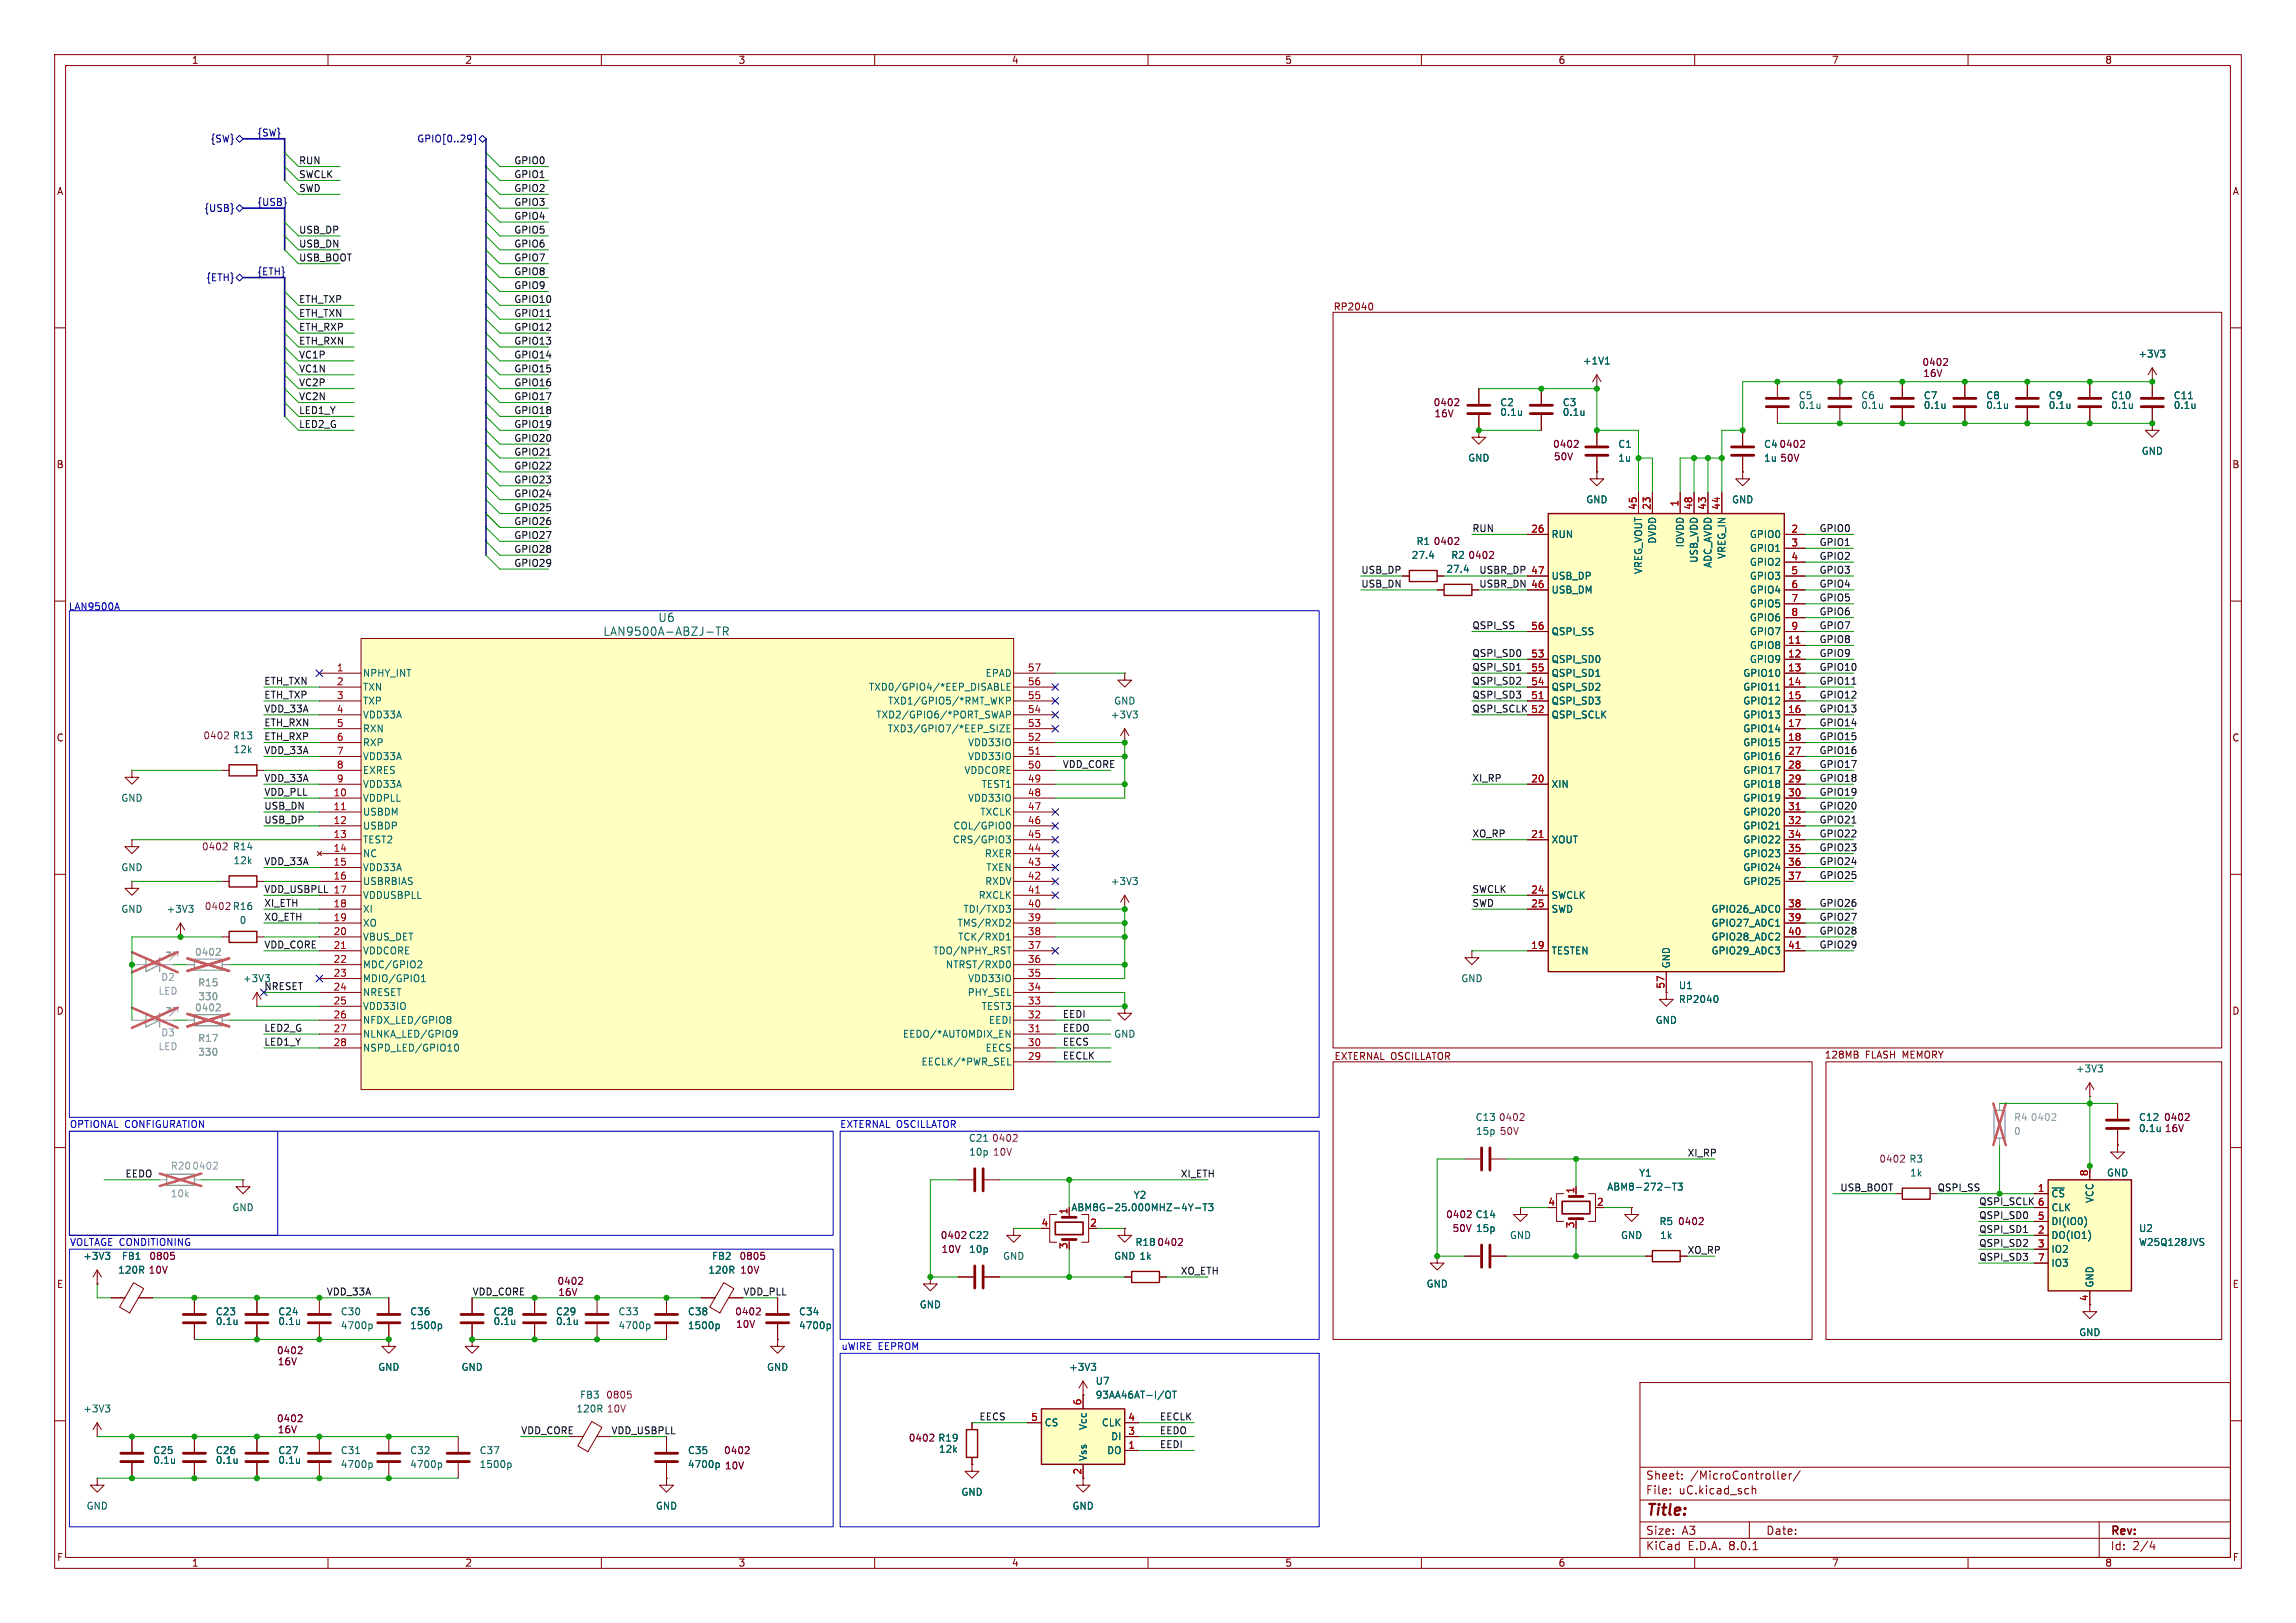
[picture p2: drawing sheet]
<svg xmlns="http://www.w3.org/2000/svg" width="420mm" height="297mm" viewBox="0 0 420 297" stroke-linecap="round" stroke-linejoin="round" font-family="sans-serif">
<defs><g id="words">
<text font-size="2.8" fill="#840000" x="301" y="277.9">Title:</text>
<g font-size="2.1" fill="#006464">
<text x="110.3" y="116.6">LAN9500A-ABZJ-TR</text>
<text x="120.3" y="114">U6</text>
</g>
<g font-size="2.1" fill="#840000">
<text x="301" y="273.7">File:</text>
<text x="301" y="271">Sheet:</text>
<text x="307.1" y="273.7">uC.kicad_sch</text>
<text x="309.2" y="271">/MicroController/</text>
<text x="301" y="281.1">Size:</text>
<text x="307.6" y="281.1">A3</text>
<text x="323" y="281.1">Date:</text>
<text x="386" y="281.3">Rev:</text>
<text x="301" y="283.9">KiCad</text>
<text x="308.7" y="283.9">E.D.A.</text>
<text x="316.3" y="283.9">8.0.1</text>
<text x="386" y="283.9">Id:</text>
<text x="390.1" y="283.9">2/4</text>
</g>
<g font-size="1.8" fill="#840000">
<text x="35" y="11.9">1</text>
<text x="85" y="11.9">2</text>
<text x="135" y="11.9">3</text>
<text x="185" y="11.9">4</text>
<text x="235" y="11.9">5</text>
<text x="285" y="11.9">6</text>
<text x="335" y="11.9">7</text>
<text x="385" y="11.9">8</text>
<text x="10.3" y="35.9">A</text>
<text x="408.3" y="35.9">A</text>
<text x="243.9" y="57">RP2040</text>
<text x="10.3" y="85.9">B</text>
<text x="408.2" y="85.9">B</text>
<text x="10.3" y="135.9">C</text>
<text x="408.2" y="135.9">C</text>
<text x="10.3" y="185.9">D</text>
<text x="408.2" y="185.9">D</text>
<text x="244" y="194.2">EXTERNAL OSCILLATOR</text>
<text x="333.7" y="193.9">128MB</text>
<text x="341.2" y="193.9">FLASH MEMORY</text>
<text x="195.9" y="221.8">ABM8G-25.000MHZ-4Y-T3</text>
<text x="10.3" y="235.9">E</text>
<text x="382" y="238.2" transform="rotate(-90 382 238.2)">4</text>
<text x="408.3" y="235.9">E</text>
<text x="197.9" y="269.9" transform="rotate(-90 197.9 269.9)">2</text>
<text x="10.3" y="285.9">F</text>
<text x="35" y="286.9">1</text>
<text x="85" y="286.9">2</text>
<text x="135" y="286.9">3</text>
<text x="185" y="286.9">4</text>
<text x="235" y="286.9">5</text>
<text x="285" y="286.9">6</text>
<text x="335" y="286.9">7</text>
<text x="385" y="286.9">8</text>
<text x="408.3" y="285.9">F</text>
</g>
<g font-size="1.8" fill="#000084">
<text x="38.4" y="26.3">{SW}</text>
<text x="47" y="25">{SW}</text>
<text x="76.2" y="26.3">GPIO[0..29]</text>
<text x="37.3" y="39">{USB}</text>
<text x="47" y="37.7">{USB}</text>
<text x="37.6" y="51.7">{ETH}</text>
<text x="47" y="50.5">{ETH}</text>
</g>
<g font-size="1.8" fill="#0f0f0f">
<text x="54.6" y="35.2">SWD</text>
<text x="54.6" y="30.1">RUN</text>
<text x="54.6" y="32.7">SWCLK</text>
<text x="94" y="35.2">GPIO2</text>
<text x="94" y="32.7">GPIO1</text>
<text x="94" y="30.1">GPIO0</text>
<text x="94" y="40.3">GPIO4</text>
<text x="94" y="37.7">GPIO3</text>
<text x="54.6" y="45.4">USB_DN</text>
<text x="54.6" y="42.8">USB_DP</text>
<text x="54.6" y="47.9">USB_BOOT</text>
<text x="94" y="45.4">GPIO6</text>
<text x="94" y="42.8">GPIO5</text>
<text x="94" y="47.9">GPIO7</text>
<text x="94" y="50.5">GPIO8</text>
<text x="94" y="53">GPIO9</text>
<text x="54.6" y="55.5">ETH_TXP</text>
<text x="54.6" y="58.1">ETH_TXN</text>
<text x="94" y="58.1">GPIO11</text>
<text x="94" y="55.5">GPIO10</text>
<text x="54.6" y="60.6">ETH_RXP</text>
<text x="54.6" y="65.7">VC1P</text>
<text x="54.6" y="63.2">ETH_RXN</text>
<text x="94" y="63.2">GPIO13</text>
<text x="94" y="60.6">GPIO12</text>
<text x="94" y="65.7">GPIO14</text>
<text x="54.6" y="70.8">VC2P</text>
<text x="54.6" y="68.2">VC1N</text>
<text x="94" y="68.2">GPIO15</text>
<text x="94" y="70.8">GPIO16</text>
<text x="54.6" y="73.3">VC2N</text>
<text x="54.6" y="75.9">LED1_Y</text>
<text x="94" y="75.9">GPIO18</text>
<text x="94" y="73.3">GPIO17</text>
<text x="54.6" y="78.4">LED2_G</text>
<text x="94" y="83.5">GPIO21</text>
<text x="94" y="80.9">GPIO20</text>
<text x="94" y="78.4">GPIO19</text>
<text x="94" y="86">GPIO22</text>
<text x="94" y="88.6">GPIO23</text>
<text x="94" y="91.1">GPIO24</text>
<text x="94" y="93.6">GPIO25</text>
<text x="94" y="101.3">GPIO28</text>
<text x="94" y="98.7">GPIO27</text>
<text x="94" y="96.2">GPIO26</text>
<text x="269.2" y="97.4">RUN</text>
<text x="332.7" y="97.4">GPIO0</text>
<text x="332.7" y="100">GPIO1</text>
<text x="94" y="103.8">GPIO29</text>
<text x="248.9" y="107.6">USB_DN</text>
<text x="248.9" y="105.1">USB_DP</text>
<text x="270.5" y="107.6">USBR_DN 46</text>
<text x="270.5" y="105.1">USBR_DP 47</text>
<text x="332.7" y="105.1">GPIO3</text>
<text x="332.7" y="107.6">GPIO4</text>
<text x="332.7" y="102.5">GPIO2</text>
<text x="332.7" y="110.1">GPIO5</text>
<text x="332.7" y="112.7">GPIO6</text>
<text x="269.2" y="115.2">QSPI_SS</text>
<text x="332.7" y="115.2">GPIO7</text>
<text x="332.7" y="117.8">GPIO8</text>
<text x="48.3" y="125.4">ETH_TXN</text>
<text x="269.2" y="125.4">QSPI_SD2</text>
<text x="269.2" y="122.8">QSPI_SD1</text>
<text x="269.2" y="120.3">QSPI_SD0</text>
<text x="332.7" y="120.3">GPIO9</text>
<text x="332.7" y="122.8">GPIO10</text>
<text x="332.7" y="125.4">GPIO11</text>
<text x="48.3" y="130.5">VDD_33A</text>
<text x="48.3" y="127.9">ETH_TXP</text>
<text x="269.2" y="127.9">QSPI_SD3</text>
<text x="269.2" y="130.5">QSPI_SCLK 52</text>
<text x="332.7" y="130.5">GPIO13</text>
<text x="332.7" y="127.9">GPIO12</text>
<text x="48.3" y="133">ETH_RXN</text>
<text x="48.3" y="135.5">ETH_RXP</text>
<text x="332.7" y="133">GPIO14</text>
<text x="332.7" y="135.5">GPIO15</text>
<text x="48.3" y="138.1">VDD_33A</text>
<text x="48.3" y="143.2">VDD_33A</text>
<text x="194.3" y="140.6">VDD_CORE</text>
<text x="269.2" y="143.2">XI_RP</text>
<text x="332.7" y="138.1">GPIO16</text>
<text x="332.7" y="140.6">GPIO17</text>
<text x="332.7" y="143.2">GPIO18</text>
<text x="48.3" y="145.7">VDD_PLL</text>
<text x="48.3" y="148.2">USB_DN</text>
<text x="332.7" y="145.7">GPIO19</text>
<text x="332.7" y="148.2">GPIO20</text>
<text x="48.3" y="150.8">USB_DP</text>
<text x="269.2" y="153.3">XO_RP</text>
<text x="332.7" y="155.9">GPIO23</text>
<text x="332.7" y="153.3">GPIO22</text>
<text x="332.7" y="150.8">GPIO21</text>
<text x="48.3" y="158.4">VDD_33A</text>
<text x="332.7" y="158.4">GPIO24</text>
<text x="332.7" y="160.9">GPIO25</text>
<text x="48.3" y="163.5">VDD_USBPLL 17</text>
<text x="48.3" y="166">XI_ETH</text>
<text x="269.2" y="166">SWD</text>
<text x="269.2" y="163.5">SWCLK</text>
<text x="332.7" y="166">GPIO26</text>
<text x="48.3" y="173.6">VDD_CORE</text>
<text x="48.3" y="168.6">XO_ETH</text>
<text x="332.7" y="171.1">GPIO28</text>
<text x="332.7" y="168.6">GPIO27</text>
<text x="332.7" y="173.6">GPIO29</text>
<text x="48.3" y="181.3">NRESET</text>
<text x="48.3" y="191.4">LED1_Y</text>
<text x="48.3" y="188.9">LED2_G</text>
<text x="194.3" y="186.3">EEDI</text>
<text x="194.3" y="188.9">EEDO</text>
<text x="194.3" y="191.4">EECS</text>
<text x="194.3" y="194">EECLK</text>
<text x="22.9" y="215.6">EEDO</text>
<text x="215.9" y="215.6">XI_ETH</text>
<text x="308.6" y="211.7">XI_RP</text>
<text x="336.5" y="218.1">USB_BOOT</text>
<text x="354.3" y="218.1">QSPI_SS</text>
<text x="361.9" y="220.6">QSPI_SCLK 6</text>
<text x="361.9" y="223.2">QSPI_SD0</text>
<text x="361.9" y="225.7">QSPI_SD1</text>
<text x="215.9" y="233.3">XO_ETH</text>
<text x="308.6" y="229.5">XO_RP</text>
<text x="361.9" y="228.3">QSPI_SD2</text>
<text x="361.9" y="230.8">QSPI_SD3</text>
<text x="59.7" y="237.1">VDD_33A</text>
<text x="86.4" y="237.1">VDD_CORE</text>
<text x="135.9" y="237.1">VDD_PLL</text>
<text x="95.2" y="262.5">VDD_CORE</text>
<text x="111.8" y="262.5">VDD_USBPLL</text>
<text x="179.1" y="260">EECS</text>
<text x="212.1" y="262.5">EEDO</text>
<text x="212.1" y="260">EECLK</text>
<text x="212.1" y="265.1">EEDI</text>
</g>
<g font-size="1.8" fill="#006464">
<text x="391.1" y="65.6">+3V3</text>
<text x="289.5" y="66.9">+1V1</text>
<text x="274.3" y="74.5">C2</text>
<text x="274.3" y="76.3">0.1u</text>
<text x="285.8" y="74.5">C3</text>
<text x="285.8" y="76.3">0.1u</text>
<text x="328.9" y="73.3">C5</text>
<text x="328.9" y="75">0.1u</text>
<text x="340.4" y="73.3">C6</text>
<text x="340.4" y="75">0.1u</text>
<text x="351.8" y="73.3">C7</text>
<text x="351.8" y="75">0.1u</text>
<text x="363.2" y="73.3">C8</text>
<text x="363.2" y="75">0.1u</text>
<text x="374.7" y="73.3">C9</text>
<text x="374.7" y="75">0.1u</text>
<text x="386.1" y="73.3">C10</text>
<text x="386.1" y="75">0.1u</text>
<text x="397.5" y="73.3">C11</text>
<text x="397.5" y="75">0.1u</text>
<text x="295.9" y="82.1">C1</text>
<text x="322.6" y="82.1">C4</text>
<text x="391.7" y="83.4">GND</text>
<text x="268.5" y="84.7">GND</text>
<text x="295.9" y="84.7">1u</text>
<text x="290.1" y="92.3">GND</text>
<text x="316.7" y="92.3">GND</text>
<text x="259" y="99.9">R1</text>
<text x="283.7" y="98.7">RUN</text>
<text x="303.1" y="99.6" transform="rotate(-90 303.1 99.6)">DVDD</text>
<text x="308.2" y="100.3" transform="rotate(-90 308.2 100.3)">IOVDD</text>
<text x="320" y="98.7">GPIO0</text>
<text x="320" y="101.2">GPIO1</text>
<text x="258.1" y="102.5">27.4</text>
<text x="264.5" y="105">27.4</text>
<text x="265.4" y="102.5">R2</text>
<text x="283.7" y="106.3">USB_DP</text>
<text x="300.6" y="105.2" transform="rotate(-90 300.6 105.2)">VREG_VOUT</text>
<text x="310.7" y="103.1" transform="rotate(-90 310.7 103.1)">USB_VDD</text>
<text x="313.3" y="104" transform="rotate(-90 313.3 104)">ADC_AVDD</text>
<text x="315.8" y="102.4" transform="rotate(-90 315.8 102.4)">VREG_IN</text>
<text x="320" y="103.7">GPIO2</text>
<text x="320" y="106.3">GPIO3</text>
<text x="283.7" y="108.8">USB_DM</text>
<text x="320" y="108.8">GPIO4</text>
<text x="320" y="111.4">GPIO5</text>
<text x="320" y="113.9">GPIO6</text>
<text x="283.7" y="116.4">QSPI_SS</text>
<text x="320" y="119">GPIO8</text>
<text x="320" y="116.4">GPIO7</text>
<text x="66.3" y="124.1">NPHY_INT</text>
<text x="180.2" y="124.1">EPAD</text>
<text x="283.7" y="121.5">QSPI_SD0</text>
<text x="283.7" y="124.1">QSPI_SD1</text>
<text x="318.8" y="124.1">GPIO10</text>
<text x="320" y="121.5">GPIO9</text>
<text x="66.3" y="126.6">TXN</text>
<text x="66.3" y="129.1">TXP</text>
<text x="66.3" y="131.7">VDD33A</text>
<text x="158.8" y="126.6">TXD0/GPIO4/*EEP_DISABLE</text>
<text x="160.2" y="131.7">TXD2/GPIO6/*PORT_SWAP</text>
<text x="162.3" y="129.1">TXD1/GPIO5/*RMT_WKP</text>
<text x="203.1" y="131.7">+3V3</text>
<text x="203.7" y="129.1">GND</text>
<text x="283.7" y="129.1">QSPI_SD3</text>
<text x="283.7" y="131.7">QSPI_SCLK</text>
<text x="283.7" y="126.6">QSPI_SD2</text>
<text x="318.8" y="126.6">GPIO11</text>
<text x="318.8" y="129.1">GPIO12</text>
<text x="318.8" y="131.7">GPIO13</text>
<text x="42.5" y="135.5">R13</text>
<text x="66.3" y="134.2">RXN</text>
<text x="66.3" y="136.8">RXP</text>
<text x="162.3" y="134.2">TXD3/GPIO7/*EEP_SIZE</text>
<text x="177" y="136.8">VDD33IO</text>
<text x="318.8" y="134.2">GPIO14</text>
<text x="318.8" y="136.8">GPIO15</text>
<text x="42.6" y="138">12k</text>
<text x="66.3" y="139.3">VDD33A</text>
<text x="66.3" y="141.8">EXRES</text>
<text x="176.3" y="141.8">VDDCORE</text>
<text x="177" y="139.3">VDD33IO</text>
<text x="318.8" y="139.3">GPIO16</text>
<text x="318.8" y="141.8">GPIO17</text>
<text x="22.1" y="146.9">GND</text>
<text x="66.3" y="146.9">VDDPLL</text>
<text x="66.3" y="149.5">USBDM</text>
<text x="66.3" y="144.4">VDD33A</text>
<text x="177" y="146.9">VDD33IO</text>
<text x="179.2" y="149.5">TXCLK</text>
<text x="179.5" y="144.4">TEST1</text>
<text x="283.7" y="144.4">XIN</text>
<text x="318.8" y="144.4">GPIO18</text>
<text x="318.8" y="146.9">GPIO19</text>
<text x="318.8" y="149.5">GPIO20</text>
<text x="42.5" y="155.8">R14</text>
<text x="66.3" y="152">USBDP</text>
<text x="66.3" y="154.5">TEST2</text>
<text x="174.2" y="154.5">CRS/GPIO3</text>
<text x="174.3" y="152">COL/GPIO0</text>
<text x="283.7" y="154.5">XOUT</text>
<text x="318.8" y="152">GPIO21</text>
<text x="318.8" y="154.5">GPIO22</text>
<text x="22.1" y="159.6">GND</text>
<text x="42.6" y="158.3">12k</text>
<text x="66.3" y="157.1">NC</text>
<text x="66.3" y="159.6">VDD33A</text>
<text x="180.1" y="157.1">RXER</text>
<text x="180.3" y="159.6">TXEN</text>
<text x="318.8" y="157.1">GPIO23</text>
<text x="318.8" y="159.6">GPIO24</text>
<text x="22.1" y="167.2">GND</text>
<text x="30.4" y="167.2">+3V3</text>
<text x="66.3" y="162.2">USBRBIAS</text>
<text x="66.3" y="164.7">VDDUSBPLL</text>
<text x="66.3" y="167.2">XI</text>
<text x="176.1" y="167.2">TDI/TXD3</text>
<text x="178.9" y="164.7">RXCLK</text>
<text x="180.1" y="162.2">RXDV</text>
<text x="203.1" y="162.2">+3V3</text>
<text x="283.7" y="164.7">SWCLK</text>
<text x="283.7" y="167.2">SWD</text>
<text x="313" y="167.2">GPIO26_ADC0</text>
<text x="318.8" y="162.2">GPIO25</text>
<text x="43.7" y="169.3">0</text>
<text x="66.3" y="169.8">XO</text>
<text x="66.3" y="172.3">VBUS_DET</text>
<text x="175" y="169.8">TMS/RXD2</text>
<text x="175.2" y="172.3">TCK/RXD1</text>
<text x="313" y="169.8">GPIO27_ADC1</text>
<text x="313" y="172.3">GPIO28_ADC2</text>
<text x="44.3" y="179.9">+3V3</text>
<text x="66.3" y="174.9">VDDCORE</text>
<text x="66.3" y="177.4">MDC/GPIO2</text>
<text x="66.3" y="179.9">MDIO/GPIO1</text>
<text x="170.6" y="174.9">TDO/NPHY_RST</text>
<text x="172.9" y="177.4">NTRST/RXD0</text>
<text x="177" y="179.9">VDD33IO</text>
<text x="267.2" y="179.9">GND</text>
<text x="283.7" y="174.9">TESTEN</text>
<text x="305.7" y="177.3" transform="rotate(-90 305.7 177.3)">GND</text>
<text x="313" y="174.9">GPIO29_ADC3</text>
<text x="66.3" y="182.5">NRESET</text>
<text x="66.3" y="185">VDD33IO</text>
<text x="176.9" y="182.5">PHY_SEL</text>
<text x="179.5" y="185">TEST3</text>
<text x="307" y="181.2">U1</text>
<text x="307" y="183.7">RP2040</text>
<text x="66.3" y="187.6">NFDX_LED/GPIO8</text>
<text x="66.3" y="190.1">NLNKA_LED/GPIO9</text>
<text x="165.1" y="190.1">EEDO/*AUTOMDIX_EN</text>
<text x="180.8" y="187.6">EEDI</text>
<text x="203.7" y="190.1">GND</text>
<text x="302.8" y="187.6">GND</text>
<text x="66.3" y="192.6">NSPD_LED/GPIO10</text>
<text x="168.5" y="195.2">EECLK/*PWR_SEL</text>
<text x="180.2" y="192.6">EECS</text>
<text x="379.6" y="196.4">+3V3</text>
<text x="177.1" y="209.1">C21</text>
<text x="269.8" y="205.3">C13</text>
<text x="269.9" y="207.9">15p</text>
<text x="391.2" y="205.3">C12</text>
<text x="391.2" y="207.4">0.1u</text>
<text x="177.2" y="211.7">10p</text>
<text x="299.7" y="215.5">Y1</text>
<text x="349.2" y="213">R3</text>
<text x="349.3" y="215.5">1k</text>
<text x="385.3" y="215.5">GND</text>
<text x="42.4" y="221.8">GND</text>
<text x="207.3" y="219.6">Y2</text>
<text x="293.9" y="218.1">ABM8-272-T3</text>
<text x="375.2" y="219.3">~{CS}</text>
<text x="375.2" y="221.8">CLK</text>
<text x="383.1" y="220.2" transform="rotate(-90 383.1 220.2)">VCC</text>
<text x="269.8" y="223.1">C14</text>
<text x="276.1" y="226.9">GND</text>
<text x="296.4" y="226.9">GND</text>
<text x="303.5" y="224.4">R5</text>
<text x="303.6" y="226.9">1k</text>
<text x="375.2" y="226.9">DO(IO1)</text>
<text x="375.2" y="224.4">DI(IO0)</text>
<text x="391.2" y="225.7">U2</text>
<text x="15.1" y="230.7">+3V3</text>
<text x="21.5" y="233.3">120R</text>
<text x="22.2" y="230.7">FB1</text>
<text x="129.5" y="233.3">120R</text>
<text x="130.1" y="230.7">FB2</text>
<text x="177.2" y="229.5">10p</text>
<text x="183.4" y="230.7">GND</text>
<text x="203.7" y="230.7">GND 1k</text>
<text x="207.6" y="228.2">R18</text>
<text x="375.2" y="229.5">IO2</text>
<text x="375.2" y="232">IO3</text>
<text x="391.2" y="228.2">W25Q128JVS</text>
<text x="168.1" y="239.6">GND</text>
<text x="260.9" y="235.8">GND</text>
<text x="383.1" y="235.7" transform="rotate(-90 383.1 235.7)">GND</text>
<text x="39.4" y="240.9">C23</text>
<text x="39.4" y="242.7">0.1u</text>
<text x="50.8" y="240.9">C24</text>
<text x="50.8" y="242.7">0.1u</text>
<text x="62.2" y="240.9">C30</text>
<text x="62.2" y="243.4">4700p</text>
<text x="74.9" y="240.9">C36</text>
<text x="74.9" y="243.4">1500p</text>
<text x="90.2" y="240.9">C28</text>
<text x="90.2" y="242.7">0.1u</text>
<text x="101.6" y="240.9">C29</text>
<text x="101.6" y="242.7">0.1u</text>
<text x="113" y="240.9">C33</text>
<text x="113" y="243.4">4700p</text>
<text x="125.7" y="240.9">C38</text>
<text x="125.7" y="243.4">1500p</text>
<text x="146.1" y="240.9">C34</text>
<text x="146.1" y="243.4">4700p</text>
<text x="380.2" y="244.7">GND</text>
<text x="69.1" y="251.1">GND</text>
<text x="84.3" y="251.1">GND</text>
<text x="140.2" y="251.1">GND</text>
<text x="195.5" y="251.1">+3V3</text>
<text x="106" y="256.1">FB3</text>
<text x="200.3" y="253.6">U7</text>
<text x="200.3" y="256.1">93AA46AT-I/OT</text>
<text x="15.1" y="258.7">+3V3</text>
<text x="105.3" y="258.7">120R</text>
<text x="191" y="261.2">CS</text>
<text x="199" y="261.8" transform="rotate(-90 199 261.8)">Vcc</text>
<text x="201.5" y="261.2">CLK</text>
<text x="203.2" y="263.8">DI</text>
<text x="27.9" y="266.3">C25</text>
<text x="27.9" y="268.1">0.1u</text>
<text x="39.4" y="266.3">C26</text>
<text x="39.4" y="268.1">0.1u</text>
<text x="50.8" y="266.3">C27</text>
<text x="50.8" y="268.1">0.1u</text>
<text x="62.2" y="266.3">C31</text>
<text x="62.2" y="268.8">4700p</text>
<text x="74.9" y="266.3">C32</text>
<text x="74.9" y="268.8">4700p</text>
<text x="87.6" y="266.3">C37</text>
<text x="87.6" y="268.8">1500p</text>
<text x="125.7" y="266.3">C35</text>
<text x="125.7" y="268.8">4700p</text>
<text x="171.5" y="264">R19</text>
<text x="171.7" y="266">12k</text>
<text x="199" y="267.5" transform="rotate(-90 199 267.5)">Vss</text>
<text x="202.4" y="266.3">DO</text>
<text x="175.8" y="273.9">GND</text>
<text x="15.7" y="276.5">GND</text>
<text x="119.9" y="276.5">GND</text>
<text x="196.1" y="276.5">GND</text>
</g>
<g font-size="1.8" fill="#840084">
<text x="351.6" y="67.2">0402</text>
<text x="351.7" y="69.2">16V</text>
<text x="262.1" y="74.5">0402</text>
<text x="262.3" y="76.6">16V</text>
<text x="284" y="82.1">0402</text>
<text x="325.4" y="82.1">0402</text>
<text x="284.1" y="84.4">50V</text>
<text x="322.6" y="84.7">1u 50V</text>
<text x="262.1" y="99.9">0402</text>
<text x="268.5" y="102.5">0402</text>
<text x="37.1" y="135.5">0402</text>
<text x="36.8" y="155.8">0402</text>
<text x="37.4" y="166.7">0402 R16</text>
<text x="181.4" y="209.1">0402</text>
<text x="274.1" y="205.3">0402</text>
<text x="274.2" y="207.9">50V</text>
<text x="395.8" y="205.3">0402</text>
<text x="395.9" y="207.4">16V</text>
<text x="181.5" y="211.7">10V</text>
<text x="343.7" y="213">0402</text>
<text x="172" y="226.9">0402 C22</text>
<text x="264.4" y="223.1">0402</text>
<text x="265.6" y="225.7">50V 15p</text>
<text x="306.9" y="224.4">0402</text>
<text x="27.1" y="233.3">10V</text>
<text x="27.2" y="230.7">0805</text>
<text x="135.2" y="230.7">0805</text>
<text x="135.3" y="233.3">10V</text>
<text x="172.1" y="229.5">10V</text>
<text x="211.6" y="228.2">0402</text>
<text x="101.9" y="235.3">0402</text>
<text x="102" y="237.3">16V</text>
<text x="134.4" y="240.9">0402</text>
<text x="134.5" y="243.2">10V</text>
<text x="50.6" y="248">0402</text>
<text x="50.7" y="250">16V</text>
<text x="110.8" y="256.1">0805</text>
<text x="50.6" y="260.5">0402</text>
<text x="50.7" y="262.5">16V</text>
<text x="110.9" y="258.7">10V</text>
<text x="132.4" y="266.3">0402</text>
<text x="132.5" y="269.1">10V</text>
<text x="166.1" y="264">0402</text>
</g>
<g font-size="1.8" fill="#a90000">
<text x="299.5" y="93.4" transform="rotate(-90 299.5 93.4)">45</text>
<text x="302" y="93.4" transform="rotate(-90 302 93.4)">23</text>
<text x="307.1" y="92.8" transform="rotate(-90 307.1 92.8)">1</text>
<text x="309.6" y="93.4" transform="rotate(-90 309.6 93.4)">48</text>
<text x="312.2" y="93.4" transform="rotate(-90 312.2 93.4)">43</text>
<text x="314.7" y="93.4" transform="rotate(-90 314.7 93.4)">44</text>
<text x="280" y="97.5">26</text>
<text x="327.6" y="97.5">2</text>
<text x="327.6" y="100.1">3</text>
<text x="280" y="107.7">46</text>
<text x="280" y="105.2">47</text>
<text x="327.6" y="102.6">4</text>
<text x="327.6" y="105.2">5</text>
<text x="327.6" y="107.7">6</text>
<text x="327.6" y="110.2">7</text>
<text x="327.6" y="112.8">8</text>
<text x="280" y="115.3">56</text>
<text x="327" y="117.9">11</text>
<text x="327.6" y="115.3">9</text>
<text x="61.5" y="122.9">1</text>
<text x="61.5" y="125.5">2</text>
<text x="187.9" y="125.5">56</text>
<text x="187.9" y="122.9">57</text>
<text x="280" y="120.4">53</text>
<text x="280" y="125.5">54</text>
<text x="280" y="122.9">55</text>
<text x="327" y="120.4">12</text>
<text x="327" y="122.9">13</text>
<text x="327" y="125.5">14</text>
<text x="61.5" y="128">3</text>
<text x="61.5" y="130.6">4</text>
<text x="187.9" y="130.6">54</text>
<text x="187.9" y="128">55</text>
<text x="280" y="128">51</text>
<text x="280" y="130.6">52</text>
<text x="327" y="128">15</text>
<text x="327" y="130.6">16</text>
<text x="61.5" y="133.1">5</text>
<text x="61.5" y="135.6">6</text>
<text x="187.9" y="135.6">52</text>
<text x="187.9" y="133.1">53</text>
<text x="327" y="133.1">17</text>
<text x="327" y="135.6">18</text>
<text x="61.5" y="138.2">7</text>
<text x="61.5" y="140.7">8</text>
<text x="61.5" y="143.3">9</text>
<text x="187.9" y="143.3">49</text>
<text x="187.9" y="140.7">50</text>
<text x="187.9" y="138.2">51</text>
<text x="280" y="143.3">20</text>
<text x="327" y="138.2">27</text>
<text x="327" y="140.7">28</text>
<text x="327" y="143.3">29</text>
<text x="60.9" y="145.8">10</text>
<text x="60.9" y="148.3">11</text>
<text x="187.9" y="148.3">47</text>
<text x="187.9" y="145.8">48</text>
<text x="327" y="145.8">30</text>
<text x="327" y="148.3">31</text>
<text x="60.9" y="150.9">12</text>
<text x="60.9" y="153.4">13</text>
<text x="60.9" y="156">14</text>
<text x="187.9" y="156">44</text>
<text x="187.9" y="153.4">45</text>
<text x="187.9" y="150.9">46</text>
<text x="280" y="153.4">21</text>
<text x="327" y="150.9">32</text>
<text x="327" y="153.4">34</text>
<text x="327" y="156">35</text>
<text x="60.9" y="158.5">15</text>
<text x="60.9" y="161">16</text>
<text x="187.9" y="161">42</text>
<text x="187.9" y="158.5">43</text>
<text x="327" y="158.5">36</text>
<text x="327" y="161">37</text>
<text x="60.9" y="166.1">18</text>
<text x="187.9" y="166.1">40</text>
<text x="187.9" y="163.6">41</text>
<text x="280" y="163.6">24</text>
<text x="280" y="166.1">25</text>
<text x="327" y="166.1">38</text>
<text x="60.9" y="168.7">19</text>
<text x="60.9" y="171.2">20</text>
<text x="60.9" y="173.7">21</text>
<text x="187.9" y="173.7">37</text>
<text x="187.9" y="171.2">38</text>
<text x="187.9" y="168.7">39</text>
<text x="280" y="173.7">19</text>
<text x="327" y="168.7">39</text>
<text x="327" y="171.2">40</text>
<text x="327" y="173.7">41</text>
<text x="60.9" y="176.3">22</text>
<text x="60.9" y="178.8">23</text>
<text x="187.9" y="178.8">35</text>
<text x="187.9" y="176.3">36</text>
<text x="60.9" y="181.4">24</text>
<text x="60.9" y="183.9">25</text>
<text x="187.9" y="183.9">33</text>
<text x="187.9" y="181.4">34</text>
<text x="304.5" y="181" transform="rotate(-90 304.5 181)">57</text>
<text x="60.9" y="186.4">26</text>
<text x="60.9" y="189">27</text>
<text x="60.9" y="191.5">28</text>
<text x="187.9" y="191.5">30</text>
<text x="187.9" y="189">31</text>
<text x="187.9" y="186.4">32</text>
<text x="187.9" y="194.1">29</text>
<text x="382" y="215.3" transform="rotate(-90 382 215.3)">8</text>
<text x="283.1" y="220.7">4</text>
<text x="288" y="218.5" transform="rotate(-90 288 218.5)">1</text>
<text x="292" y="220.7">2</text>
<text x="372.7" y="218.2">1</text>
<text x="372.7" y="220.7">6</text>
<text x="190.4" y="224.5">4</text>
<text x="195.3" y="222.3" transform="rotate(-90 195.3 222.3)">1</text>
<text x="199.3" y="224.5">2</text>
<text x="288" y="224.9" transform="rotate(-90 288 224.9)">3</text>
<text x="372.7" y="225.8">2</text>
<text x="372.7" y="223.3">5</text>
<text x="195.3" y="228.7" transform="rotate(-90 195.3 228.7)">3</text>
<text x="372.7" y="228.3">3</text>
<text x="372.7" y="230.9">7</text>
<text x="197.9" y="257.2" transform="rotate(-90 197.9 257.2)">6</text>
<text x="188.5" y="260.1">5</text>
<text x="206.3" y="262.6">3</text>
<text x="206.3" y="260.1">4</text>
<text x="206.3" y="265.2">1</text>
</g>
<g font-size="1.8" fill="#0000c2">
<text x="12.5" y="111.9">LAN9500A</text>
<text x="12.7" y="206.6">OPTIONAL CONFIGURATION</text>
<text x="153.6" y="206.6">EXTERNAL OSCILLATOR</text>
<text x="12.7" y="228.2">VOLTAGE CONDITIONING</text>
<text x="153.8" y="247.2">uWIRE EEPROM</text>
</g>
<g font-size="1.8" fill="#989898">
<text x="29.4" y="179.7">D2</text>
<text x="28.9" y="182.2">LED</text>
<text x="36.2" y="180.7">R15</text>
<text x="36.2" y="183.2">330</text>
<text x="29.4" y="189.8">D3</text>
<text x="36.2" y="190.9">R17</text>
<text x="28.9" y="192.4">LED</text>
<text x="36.2" y="193.4">330</text>
<text x="368.3" y="205.3">R4</text>
<text x="368.3" y="207.9">0</text>
<text x="31.2" y="214.2">R20</text>
<text x="31.1" y="219.3">10k</text>
</g>
<g font-size="1.8" fill="#a1a1a1">
<text x="35.6" y="175.1">0402</text>
<text x="35.6" y="185.3">0402</text>
<text x="371.4" y="205.3">0402</text>
<text x="35.1" y="214.2">0402</text>
</g>
</g></defs>
<g fill="none" stroke="#840000" stroke-width=".18">
<path d="M10 10h400v277h-400zM12 12h396v273h-396zM60 10v2M110 10v2M160 10v2M210 10v2M260 10v2M310 10v2M360 10v2M10 60h2M408 60h2M270.5 71.1v2.8"/>
<path d="M270.5 75.9v2.8M281.9 71.1v2.8M281.9 75.9v2.8M318.8 78.7v2.8M318.8 86.4v1.2h1.2l-1.2 1.3-1.3-1.3h1.3M318.8 86.4h.1M318.8 83.6v2.8M10 110h2M256.5 105.4h1.3M262.9 108h1.3M262.9 105.4h1.3M269.2 108h1.3"/>
<path d="M408 110h2M205.7 135.9h.1M205.7 123.2v1.3h1.3l-1.3 1.2-1.2-1.2h1.2M205.7 123.2h.1M205.7 133.4v2.5M205.7 133.4l-.7 1.2M205.7 133.4l.8 1.2M10 160h2M408 160h2M33 171.5h.1M33 168.9l-.7 1.3M33 168.9v2.6"/>
<path d="M33 168.9l.8 1.3M40.6 171.5h1.3M47 171.5h1.3M205.7 166.4h.1M205.7 163.8l-.7 1.3M205.7 163.8v2.6M205.7 163.8l.8 1.3M269.2 174v1.3h1.3l-1.3 1.2-1.2-1.2h1.2M269.2 174h.1M47 184.2h.1M47 181.6l-.8 1.3M47 181.6v2.6"/>
<path d="M47 181.6l.8 1.3M304.8 181.6v1.3h1.3l-1.3 1.3-1.3-1.3h1.3M304.8 181.6h.1M10 210h2M268 212.1h2.8M272.8 212.1h2.8M286 218.4h-1.3v5.1h1.3M288.3 217.2v1.2M290.6 218.4h1.2v5.1h-1.2M408 210h2M17.8 234.9h.1M17.8 232.4l-.8 1.3"/>
<path d="M17.8 232.4v2.5M17.8 232.4l.7 1.3M20.3 237.5h2.6M24.4 234.7l1.9 1.1-2.6 4.5-1.8-1.1zM25.3 237.5h2.6M35.6 237.5v2.8M47 237.5v2.8M58.4 237.5v2.8M71.1 237.5v2.8M86.4 237.5v2.8M97.8 237.5v2.8M109.2 237.5v2.8"/>
<path d="M121.9 237.5v2.8M128.3 237.5h2.5M132.4 234.7l1.8 1.1-2.5 4.5-1.9-1.1zM133.3 237.5h2.6M142.2 237.5v2.8M262.9 229.9v1.2h1.3l-1.3 1.3-1.3-1.3h1.3M262.9 229.9h.1M268 229.9h2.8M272.8 229.9h2.8M278.1 221v1.2h1.3l-1.3 1.3-1.2-1.3h1.2M278.1 221h.1M284.5 221h.2"/>
<path d="M288.3 223v.5M298.4 221v1.2h1.3l-1.3 1.3-1.2-1.3h1.2M298.4 221h.1M301 229.9h1.3M307.3 229.9h1.3M10 260h2M35.6 242.3v2.8M47 242.3v2.8M58.4 242.3v2.8M71.1 245.1v1.3h1.3l-1.3 1.2-1.3-1.2h1.3M71.1 245.1h.1M71.1 242.3v2.8"/>
<path d="M86.4 245.1v1.3h1.2l-1.2 1.2-1.3-1.2h1.3M86.4 245.1h.1M86.4 242.3v2.8M97.8 242.3v2.8M109.2 242.3v2.8M121.9 242.3v2.8M142.2 245.1v1.3h1.3l-1.3 1.2-1.2-1.2h1.2M142.2 245.1h.1M142.2 242.3v2.8M300 253h108v32h-108zM408 260h2M17.8 270.5v1.3h1.2l-1.2 1.2-1.3-1.2h1.3"/>
<path d="M17.8 270.5h.1M17.8 262.9h.1M17.8 260.3v2.6M17.8 260.3l-.8 1.3M17.8 260.3l.7 1.3M24.1 262.9v2.8M24.1 267.7v2.8M35.6 262.9v2.8M35.6 267.7v2.8M47 262.9v2.8M47 267.7v2.8M58.4 262.9v2.8"/>
<path d="M58.4 267.7v2.8M71.1 262.9v2.8M71.1 267.7v2.8M83.8 262.9v2.8M83.8 267.7v2.8M104.1 262.9h2.6M108.3 260.1l1.8 1.1-2.6 4.5-1.8-1.1zM109.2 262.9h2.6M121.9 270.5v1.3h1.3l-1.3 1.2-1.3-1.2h1.3M121.9 270.5h.1M121.9 262.9v2.8M121.9 267.7v2.8"/>
<path d="M300 278.5h108M300 274.5h108M300 268.5h108M305.5 273.2v.2M305.5 272.5v.1M307.7 270.5v.2M307.7 269.8v.1M320 278.5v3M320.5 271.9v1.5M320.5 272.5l.2-.1 .4 .1 .1 .9M325.3 270.6l.1 .1M325.9 270.2l.8-.2-.1-.2-.4-.1-.3 .2 .1 .7h.6"/>
<path d="M327.3 269.7v1M327.7 269.7l-.3 .1-.1 .2M329.3 269.1l-1.3 1.9M384 278.5v6.5M60 285v2M110 285v2M160 285v2M210 285v2M260 285v2M300 281.5h108M310 285v2M320.7 283.6h.8"/>
<path d="M360 285v2M393.7 282l-.4 1.1h.9M394 282.6v1"/>
</g>
<g fill="none" stroke="#006464" stroke-width=".18">
<path d="M278.3 75.2v.8M278.3 75.9l-.1 .1M289.7 75.2v.8M289.7 75.9v.1M261.5 101.8h.8M267.8 104.3h.8M207.3 130.1h.7l-.4 .5M207.8 130.6l.2 .2v.3l-.2 .3M34.5 165.7h.8l-.4 .5M35.1 166.2l.2 .2v.3l-.2 .2M48.5 178.4h.8l-.4 .5M49 178.9l.3 .2v.3"/>
<path d="M207.3 160.6h.7l-.4 .5M207.8 161.1l.2 .2v.3l-.2 .3M304.5 217.3h1M305.9 216.5h.7M306.3 216.5v1.3M306.9 216.5h.8l-.4 .5 .4 .1v.6l-.2 .1-.6-.1M19.3 229.2h.8l-.4 .5M19.8 229.7l.3 .2v.3l-.3 .2M19.3 257.1h.8l-.4 .5M19.8 257.6l.3 .2v.3l-.3 .3M43.4 241.5v.9M43.4 242.3h-.1"/>
<path d="M54.8 241.5v.9M54.8 242.3h-.1M67.6 242.3l.4 .1 .1 .1-.1 .5-.4 .1M80.3 242.3l.4 .1 .1 .1-.1 .5-.4 .1M94.2 241.5v.9M94.2 242.3h-.1M105.6 241.5v.9M105.6 242.3h-.1M118.4 242.3l.4 .1 .1 .1-.1 .5-.4 .1M131.1 242.3l.4 .1 .1 .1-.1 .5-.4 .1M151.4 242.3l.4 .1 .1 .1-.1 .5-.4 .1M31.9 266.9v.9"/>
<path d="M31.9 267.7h.1M43.4 266.9v.9M43.4 267.7h-.1M54.8 266.9v.9M54.8 267.7h-.1M65.1 266h.7M67.6 267.7l.4 .1 .1 .1-.1 .5-.4 .1M80.3 267.7l.4 .1 .1 .1-.1 .5-.4 .1M93 267.7l.4 .1 .1 .1-.1 .5-.4 .1M131.1 267.7l.4 .1 .1 .1-.1 .5-.4 .1"/>
</g>
<path d="M26.7 175.3l2.5 1.2-2.5 1.3zM29.2 175.3v2.5M35.6 175.5h5v2h-5zM26.7 185.4l2.5 1.3-2.5 1.3zM29.2 185.4v2.6M35.6 185.7h5v2h-5zM30.5 214.9h5.1v2h-5.1z" fill="none" stroke="#a1a1a1" stroke-width=".25"/>
<g fill="none" stroke="#a1a1a1" stroke-width=".18">
<path d="M24.1 176.5h7.6M31.2 175v-.8h-.7h.7l-1.5 1.6M32.5 175v-.8h-.8h.8l-1.5 1.6M34.3 176.5h1.3M40 173.6l.3 .2-.1 .3-.7 .7h.8M40.6 176.5h1.3M24.1 186.7h7.6M31.2 185.2v-.8h-.7h.7l-1.5 1.5M32.5 185.2v-.8h-.8h.8l-1.5 1.5M34.3 186.7h1.3M40 183.7l.3 .3-.1 .3-.7 .7h.8M40.6 186.7h1.3"/>
<path d="M29.2 215.9h1.3M35.6 215.9h1.2M39.5 212.7l.3 .2-.1 .3-.7 .7h.8"/>
</g>
<path d="M24.1 174.2l8.4 3.7M32.5 174.2l-8.4 3.7M34.3 175.4l7.6 2.3M41.9 175.4l-7.6 2.3M24.1 184.4l8.4 3.7M32.5 184.4l-8.4 3.7M34.3 185.5l7.6 2.3M41.9 185.5l-7.6 2.3M29.2 214.8l7.6 2.2M36.8 214.8l-7.6 2.2" fill="none" stroke="#e75356" stroke-width=".46"/>
<g fill="none" stroke="#840000" stroke-width=".51">
<path d="M268.5 75.7h4M268.5 74.2h4M279.9 75.7h4.1M279.9 74.2h4.1M316.7 81.8h4.1M316.7 83.3h4.1M271 210.1v4M272.5 210.1v4M287 218.9h2.6M271 227.8v4.1M272.5 227.8v4.1M287 223h2.6"/>
<path d="M33.5 242.1h4.1M33.5 240.5h4.1M45 242.1h4M45 240.5h4M56.4 242.1h4.1M56.4 240.5h4.1M69.1 242.1h4.1M69.1 240.5h4.1M84.3 242.1h4.1M84.3 240.5h4.1M95.8 242.1h4M95.8 240.5h4"/>
<path d="M107.2 242.1h4.1M107.2 240.5h4.1M119.9 242.1h4.1M119.9 240.5h4.1M140.2 242.1h4.1M140.2 240.5h4.1M22.1 267.5h4.1M22.1 265.9h4.1M33.5 267.5h4.1M33.5 265.9h4.1M45 267.5h4M45 265.9h4"/>
<path d="M56.4 267.5h4.1M56.4 265.9h4.1M69.1 267.5h4.1M69.1 265.9h4.1M81.8 267.5h4.1M81.8 265.9h4.1M119.9 267.5h4.1M119.9 265.9h4.1"/>
</g>
<g fill="none" stroke="#840084" stroke-width=".18">
<path d="M266.6 73l.2 .2v.3l-.7 .7h.7M266.6 98.4l.2 .2v.3l-.7 .7h.7M329.8 80.6l.3 .2-.1 .3-.7 .8h.8M273 100.9l.2 .3-.1 .3-.7 .7h.8M278.5 203.8l.3 .2-.1 .3-.7 .7h.8M31.3 229.2h.6M31.7 229.7l.2 .2v.3l-.2 .2M106.3 233.8l.3 .2-.1 .3-.7 .7h.8M138.8 239.3l.3 .3-.1 .3-.7 .7h.8M139.2 229.2h.6M139.6 229.7l.3 .2v.3l-.3 .2M268.9 221.6l.2 .2v.3l-.8 .7h.8"/>
<path d="M311.3 222.8l.2 .3v.3l-.7 .7h.7M55 246.5l.3 .2-.1 .3-.7 .7h.8M55 258.9l.3 .2-.1 .3-.7 .8h.8M114.8 254.6h.6M115.2 255.1l.3 .2v.3l-.3 .2M136.8 264.7l.3 .3-.1 .3-.7 .7h.8"/>
</g>
<path d="M257.8 104.4h5.1v2h-5.1zM264.2 106.9h5v2.1h-5zM41.9 170.4h5.1v2.1h-5.1zM302.3 228.9h5v2h-5z" fill="none" stroke="#840000" stroke-width=".25"/>
<path d="M285.7 219.8h5.1v2.3h-5.1z" fill="none" stroke="#840000" stroke-width=".3"/>
<path d="M283.2 94h43.2v83.8h-43.2z" fill="#ffffc2"/>
<path d="M283.2 94h43.2v83.8h-43.2z" fill="none" stroke="#840000" stroke-width=".25"/>
<g fill="none" stroke="#840000" stroke-width=".18">
<path d="M279.4 97.8h3.8M299.7 90.2v3.8M302.3 90.2v3.8M307.3 90.2v3.8M309.9 90.2v3.8M312.4 90.2v3.8M315 90.2v3.8M326.4 97.8h3.8M279.4 108h3.8M279.4 105.4h3.8M279.4 115.6h3.8M326.4 118.1h3.8"/>
<path d="M326.4 100.3h3.8M326.4 102.9h3.8M326.4 108h3.8M326.4 105.4h3.8M326.4 115.6h3.8M326.4 110.5h3.8M326.4 113h3.8M279.4 120.7h3.8M279.4 123.2h3.8M279.4 125.7h3.8M279.4 128.3h3.8M279.4 130.8h3.8"/>
<path d="M326.4 120.7h3.8M326.4 123.2h3.8M326.4 125.7h3.8M326.4 128.3h3.8M326.4 130.8h3.8M326.4 133.4h3.8M326.4 135.9h3.8M326.4 138.4h3.8M279.4 143.5h3.8M279.4 153.7h3.8M326.4 143.5h3.8M326.4 153.7h3.8"/>
<path d="M326.4 141h3.8M326.4 146.1h3.8M326.4 148.6h3.8M326.4 151.1h3.8M326.4 156.2h3.8M326.4 158.8h3.8M279.4 174h3.8M279.4 163.8h3.8M279.4 166.4h3.8M304.8 177.8v3.8M326.4 174h3.8M326.4 166.4h3.8"/>
<path d="M326.4 161.3h3.8M326.4 168.9h3.8M326.4 171.5h3.8"/>
</g>
<path d="M328.5 117.7h.8M281.5 127.9h.8M281.5 153.3h.8M328.5 148.2h.8M328.5 173.6h.8" fill="none" stroke="#a90000" stroke-width=".18"/>
<path d="M291.9 123.8h.7M324.8 126.3h.7M324.8 151.7h.7M324.8 169.5h.7M313.9 182.2a.79 .79 0 0 1 0 1.3" fill="none" stroke="#006464" stroke-width=".18"/>
<path d="M374.6 215.9h15.3v20.3h-15.3z" fill="#ffffc2"/>
<path d="M348 217.4h5.1v2.1h-5.1zM374.6 215.9h15.3v20.3h-15.3z" fill="none" stroke="#840000" stroke-width=".25"/>
<g fill="none" stroke="#840000" stroke-width=".18">
<path d="M270.5 78.7v1.3h1.3l-1.3 1.3-1.3-1.3h1.3M270.5 78.7h.1M292.1 78.7v2.8M336.5 69.9v2.7M336.5 74.7v2.8M348 69.9v2.7M348 74.7v2.8M359.4 69.9v2.7M359.4 74.7v2.8M370.8 69.9v2.7M370.8 74.7v2.8M382.3 69.9v2.7"/>
<path d="M382.3 74.7v2.8M393.7 77.5v1.2h1.3l-1.3 1.3-1.3-1.3h1.3M393.7 77.5h.1M292.1 86.4v1.2h1.3l-1.3 1.3-1.3-1.3h1.3M292.1 86.4h.1M292.1 83.6v2.8M382.3 198.1v2.6M382.3 198.1l-.8 1.3M382.3 198.1l.7 1.3M346.7 218.4h1.3M353.1 218.4h1.2M372.1 218.4h2.5"/>
<path d="M382.3 200.7h.1M382.3 213.4v2.5M387.3 201.9v2.8M387.3 206.8v2.8M185.4 224.8v1.3h1.3l-1.3 1.2-1.3-1.2h1.3M185.4 224.8h.1M191.8 224.8h.2M193.3 222.2h-1.3v5.1h1.3M195.6 226.8v.5M197.9 222.2h1.2v5.1h-1.2M205.7 224.8v1.3h1.3l-1.3 1.2-1.2-1.2h1.2M205.7 224.8h.1"/>
<path d="M372.1 226.1h2.5M372.1 228.6h2.5M372.1 223.5h2.5M372.1 221h2.5M372.1 231.1h2.5M382.3 236.2v3.8h1.2l-1.2 1.3-1.3-1.3h1.3M198.1 270.5v1.3h1.3l-1.3 1.2-1.3-1.2h1.3"/>
</g>
<g fill="none" stroke="#006464" stroke-width=".18">
<path d="M344.3 73.9v.8M344.3 74.6v.1M355.8 73.9v.8M355.8 74.6l-.1 .1M367.2 73.9v.8M367.2 74.6l-.1 .1M378.6 73.9v.8M378.6 74.6v.1M390.1 73.9v.8M390.1 74.6l-.1 .1M383.8 194.9h.8l-.5 .5M384.3 195.4l.3 .2v.3l-.3 .3"/>
<path d="M395.1 206.2v.9M395.1 207h.1M218.2 220.3l-.4 .7M218.7 221.1h.9M220 220.3h.8M220.4 220.3v1.3M221.1 220.3h.8l-.5 .5 .4 .1v.5l-.2 .2-.5-.2M381.4 222.7a1.49 1.49 0 0 1 0 1.8M382.3 225.7v.9M402.6 226.6l.5 .1M402.9 227.3l.2 .2-.2 .4"/>
</g>
<path d="M193 223.6h5.1v2.3h-5.1z" fill="none" stroke="#840000" stroke-width=".3"/>
<g fill="none" stroke="#840000" stroke-width=".51">
<path d="M334.5 74.4h4.1M334.5 72.9h4.1M345.9 74.4h4.1M345.9 72.9h4.1M357.4 74.4h4M357.4 72.9h4M368.8 74.4h4.1M368.8 72.9h4.1M380.2 74.4h4.1M380.2 72.9h4.1M290.1 81.8h4M290.1 83.3h4"/>
<path d="M385.3 206.5h4.1M385.3 205h4.1M194.3 222.8h2.5M194.3 226.8h2.5"/>
</g>
<path d="M288.4 80.6l.3 .2-.1 .3-.7 .8h.8M348.1 211.4l.3 .2-.1 .3-.7 .8h.8M400.2 203.8l.2 .2v.3l-.7 .7h.7" fill="none" stroke="#840084" stroke-width=".18"/>
<path d="M364.7 203.2h2.1v5.1h-2.1z" fill="none" stroke="#a1a1a1" stroke-width=".25"/>
<path d="M365.8 201.9v1.3M365.8 208.3v1.3M375.8 203.8l.3 .2-.1 .3-.7 .7h.8" fill="none" stroke="#a1a1a1" stroke-width=".18"/>
<path d="M364.6 201.9l2.3 7.7M366.9 201.9l-2.3 7.7" fill="none" stroke="#e75356" stroke-width=".46"/>
<path d="M190.5 257.8h15.2v10.2h-15.2z" fill="#ffffc2"/>
<path d="M207 232.7h5.1v2h-5.1zM190.5 257.8h15.2v10.2h-15.2zM176.8 261.6h2v5.1h-2z" fill="none" stroke="#840000" stroke-width=".25"/>
<g fill="none" stroke="#840000" stroke-width=".18">
<path d="M292.1 71.1h.1M292.1 68.6l-.8 1.3M292.1 68.6v2.5M292.1 68.6l.8 1.3M325.1 69.9v2.7M325.1 74.7v2.8M393.7 69.9h.1M393.7 67.3v5.3M393.7 74.7v2.8M393.7 67.3l-.8 1.3M393.7 67.3l.8 1.3M205.7 184.2v1.2h1.3l-1.3 1.3-1.2-1.3h1.2"/>
<path d="M205.7 184.2h.1M175.3 215.9h2.8M180.1 215.9h2.8M387.3 209.6v1.2h1.3l-1.3 1.3-1.2-1.3h1.2M387.3 209.6h.1M170.2 233.7v1.2h1.2l-1.2 1.3-1.3-1.3h1.3M170.2 233.7h.1M175.3 233.7h2.8M180.1 233.7h2.8M205.7 233.7h1.3M212.1 233.7h1.3M198.1 255.3h.1"/>
<path d="M198.1 252.7v5.1M198.1 252.7l-.7 1.3M198.1 252.7l.8 1.3M177.8 268v1.2h1.3l-1.3 1.3-1.3-1.3h1.3M177.8 268h.1M177.8 260.3v1.3M177.8 266.7v1.3M188 260.3h2.5M198.1 268v2.5M205.7 265.4h2.6M205.7 262.9h2.6M205.7 260.3h2.6"/>
</g>
<g fill="none" stroke="#006464" stroke-width=".18">
<path d="M293.7 66.6h.7M293.8 65.7l.2-.4v1.3M332.9 73.9v.8M332.9 74.6v.1M395.2 64.1h.8l-.4 .5M395.8 64.6l.2 .2v.3l-.2 .2M400.3 73h.8M401.5 73.9v.8M401.5 74.6l-.1 .1M179.9 208.9h.8M199.6 249.5h.8l-.4 .5M200.2 250l.2 .2v.3l-.2 .3"/>
<path d="M213.4 254.6h.1a.43 .43 0 0 1 .6 .4v.4a.42 .42 0 0 1-.2 .4 .42 .42 0 0 1-.5 0M214.5 254.6h.7M214.8 254.6v1.2"/>
</g>
<path d="M356 65.6l.3 .2-.1 .3-.7 .8h.8M185.8 207.6l.3 .2-.1 .3-.7 .8h.8M216.1 226.6l.2 .3-.1 .3-.7 .7h.8M170.6 262.5l.2 .2v.3l-.8 .7h.8" fill="none" stroke="#840084" stroke-width=".18"/>
<path d="M323.1 74.4h4.1M323.1 72.9h4.1M391.7 74.4h4M391.7 72.9h4M178.3 213.9v4M179.8 213.9v4M178.3 231.6v4.1M179.8 231.6v4.1" fill="none" stroke="#840000" stroke-width=".51"/>
<path d="M66 116.8h119.4v82.6h-119.4z" fill="#ffffc2"/>
<g fill="none" stroke="#840000" stroke-width=".18">
<path d="M243.8 57.2h162.6v134.6h-162.6zM250.8 55.4a.79 .79 0 0 1 0 1.3M270.5 78.7h.1M270.5 71.1v2.8M270.5 75.9v2.8M281.9 71.1v2.8M281.9 75.9v2.8M292.1 71.1h.1M292.1 78.7v2.8M318.8 78.7v2.8M348 69.9v2.7M348 74.7v2.8"/>
<path d="M359.4 69.9v2.7M359.4 74.7v2.8M370.8 69.9v2.7M370.8 74.7v2.8M382.3 69.9v2.7M382.3 74.7v2.8M393.7 77.5h.1M393.7 69.9h.1M393.7 69.9v2.7M393.7 74.7v2.8M279.4 97.8h3.8M292.1 86.4h.1"/>
<path d="M292.1 83.6v2.8M299.7 90.2v3.8M302.3 90.2v3.8M307.3 90.2v3.8M309.9 90.2v3.8M312.4 90.2v3.8M315 90.2v3.8M318.8 86.4h.1M318.8 83.6v2.8M326.4 97.8h3.8M66 116.8h119.4v82.6h-119.4zM256.5 105.4h1.3"/>
<path d="M262.9 108h1.3M262.9 105.4h1.3M269.2 108h1.3M279.4 108h3.8M279.4 105.4h3.8M279.4 115.6h3.8M326.4 108h3.8M326.4 105.4h3.8M326.4 118.1h3.8M326.4 100.3h3.8M326.4 102.9h3.8M326.4 115.6h3.8"/>
<path d="M326.4 110.5h3.8M326.4 113h3.8M58.4 123.2h7.6M58.4 125.7h7.6M58.4 128.3h7.6M58.4 130.8h7.6M58.4 133.4h7.6M58.4 138.4h7.6M58.4 135.9h7.6M185.4 123.2h7.6M185.4 125.7h7.6M185.4 128.3h7.6"/>
<path d="M185.4 130.8h7.6M185.4 133.4h7.6M185.4 138.4h7.6M185.4 135.9h7.6M279.4 123.2h3.8M279.4 125.7h3.8M279.4 128.3h3.8M279.4 130.8h3.8M279.4 120.7h3.8M326.4 123.2h3.8M326.4 125.7h3.8M326.4 128.3h3.8"/>
<path d="M326.4 130.8h3.8M326.4 133.4h3.8M326.4 138.4h3.8M326.4 135.9h3.8M326.4 120.7h3.8M24.1 153.7v1.2h1.3l-1.3 1.3-1.2-1.3h1.2M24.1 153.7h.1M24.1 141v1.2h1.3l-1.3 1.3-1.2-1.3h1.2M24.1 141h.1M40.6 141h1.3M47 141h1.3M58 155.8l.8 .8"/>
<path d="M58.4 146.1h7.6M58.4 148.6h7.6M58.4 151.1h7.6M58.4 153.7h7.6M58.4 156.2h7.6M58.4 158.8h7.6M58.4 143.5h7.6M58.4 141h7.6M58.8 155.8l-.8 .8M185.4 146.1h7.6M185.4 148.6h7.6M185.4 151.1h7.6"/>
<path d="M185.4 153.7h7.6M185.4 156.2h7.6M185.4 158.8h7.6M185.4 143.5h7.6M185.4 141h7.6M279.4 153.7h3.8M279.4 143.5h3.8M326.4 146.1h3.8M326.4 148.6h3.8M326.4 151.1h3.8M326.4 153.7h3.8M326.4 156.2h3.8"/>
<path d="M326.4 158.8h3.8M326.4 143.5h3.8M326.4 141h3.8M24.1 161.3v1.3h1.3l-1.3 1.2-1.2-1.2h1.2M24.1 161.3h.1M40.6 161.3h1.3M47 161.3h1.3M58.4 161.3h7.6M58.4 163.8h7.6M58.4 166.4h7.6M58.4 168.9h7.6M58.4 171.5h7.6"/>
<path d="M58.4 174h7.6M58.4 176.5h7.6M58.4 179.1h7.6M185.4 161.3h7.6M185.4 163.8h7.6M185.4 166.4h7.6M185.4 168.9h7.6M185.4 171.5h7.6M185.4 174h7.6M185.4 176.5h7.6M185.4 179.1h7.6M279.4 163.8h3.8"/>
<path d="M279.4 166.4h3.8M279.4 174h3.8M304.8 177.8v3.8M326.4 161.3h3.8M326.4 166.4h3.8M326.4 168.9h3.8M326.4 171.5h3.8M326.4 174h3.8M58.4 181.6h7.6M58.4 184.2h7.6M58.4 186.7h7.6M58.4 189.2h7.6"/>
<path d="M58.4 191.8h7.6M185.4 181.6h7.6M185.4 184.2h7.6M185.4 186.7h7.6M185.4 189.2h7.6M185.4 191.8h7.6M185.4 194.3h7.6M243.8 194.3h87.7v50.8h-87.7zM304.8 181.6h.1M334 194.3h72.4v50.8h-72.4zM339.8 193.1v.4M44.4 215.9v1.3h1.3l-1.3 1.2-1.2-1.2h1.2"/>
<path d="M44.4 215.9h.1M288.3 217.2v1.2M372.1 218.4h2.5M382.3 213.4v2.5M387.3 209.6h.1M387.3 201.9v2.8M387.3 206.8v2.8M17.8 234.9h.1M20.3 237.5h2.6M25.4 237.5h2.5M35.6 237.5v2.8M47 237.5v2.8"/>
<path d="M71.1 237.5v2.8M86.4 237.5v2.8M97.8 237.5v2.8M121.9 237.5v2.8M128.3 237.5h2.5M133.3 237.5h2.6M142.2 237.5v2.8M170.2 233.7h.1M175.3 233.7h2.8M180.1 233.7h2.8M205.7 224.8h.1M205.7 233.7h1.3"/>
<path d="M212.1 233.7h1.3M262.9 229.9h.1M268 229.9h2.8M272.8 229.9h2.8M298.4 221h.1M301 229.9h1.3M307.3 229.9h1.3M372.1 226.1h2.5M372.1 228.6h2.5M372.1 223.5h2.5M372.1 221h2.5M372.1 231.1h2.5"/>
<path d="M382.3 236.2v2.6M35.6 242.3v2.8M47 242.3v2.8M71.1 245.1h.1M71.1 242.3v2.8M86.4 245.1h.1M86.4 242.3v2.8M97.8 242.3v2.8M121.9 242.3v2.8M142.2 245.1h.1M142.2 242.3v2.8M198.1 255.3h.1"/>
<path d="M198.1 255.3v2.5M24.1 262.9v2.8M24.1 267.7v2.8M35.6 262.9v2.8M35.6 267.7v2.8M47 262.9v2.8M47 267.7v2.8M121.9 270.5h.1M121.9 262.9v2.8M121.9 267.7v2.8M177.8 268h.1M177.8 260.3v1.3"/>
<path d="M177.8 266.7v1.3M188 260.3h2.5M198.1 268v2.5M205.7 265.4h2.6M205.7 262.9h2.6M205.7 260.3h2.6"/>
</g>
<path d="M328.5 117.7h.8M189.5 138h.7M281.5 127.9h.8M62.5 148.2h.7M281.5 153.3h.8M328.5 148.2h.8M62.5 173.6h.7M189.5 163.4h.7M328.5 173.6h.8M189.5 188.8h.7" fill="none" stroke="#a90000" stroke-width=".18"/>
<g fill="none" stroke="#006464" stroke-width=".18">
<path d="M278.3 75.2v.8M278.3 75.9l-.1 .1M289.7 75.2v.8M289.7 75.9v.1M293.7 66.6h.7M293.8 65.7l.2-.4v1.3M355.8 73.9v.8M355.8 74.6l-.1 .1M367.2 73.9v.8M367.2 74.6l-.1 .1M378.6 73.9v.8M378.6 74.6v.1"/>
<path d="M390.1 73.9v.8M390.1 74.6l-.1 .1M395.2 64.1h.8l-.4 .5M395.8 64.6l.2 .2v.3l-.2 .2M400.3 73h.8M401.5 73.9v.8M401.5 74.6l-.1 .1M131 114.7h.8M131.4 114.7v1.6M132.3 115.5h.8l.1-.2-.1-.4-.2-.2h-.6v1.6M132.7 115.5l.5 .8M261.5 101.8h.8"/>
<path d="M267.8 104.3h.8M182.9 132.7h.8l-.8 1.2h.8M182.9 131h.7M183 128.1l.6 .7M183.2 125v1.3h.6M183.3 130.1l.4 1.3M183.6 127.6l-.8 .7M184.1 128.2h.6l.1-.2v-.3l-.7-.1v1.2M184.1 130.8l.6-.1 .1-.2v-.3l-.7-.1v1.3M184.2 133.3h.4M184.2 125.6h.4M184.8 132.7h-.6v1.2h.6"/>
<path d="M184.8 125h-.6v1.3h.6M291.9 123.8h.7M324.8 126.3h.7M184 153h.8l-.4 .5 .4 .1v.4l-.2 .2h-.4M184.4 150.4a.68 .68 0 0 1 .4 .7 .68 .68 0 0 1-.4 .6M324.8 151.7h.7M76.6 175.8l.4 .1 .2 .3-.8 .9h.8M77.1 179.6h.7M77.1 178.7l.4-.3v1.2M184 165.7h.8l-.4 .5 .4 .1v.4l-.2 .2h-.4M184.1 172h.7M184.1 171.1l.4-.3v1.2"/>
<path d="M184.2 173.3h.7M184.3 168.2l.4 .1 .1 .3-.8 .9h.8M184.5 175.8a.79 .79 0 0 1 0 1.3M324.8 169.5h.7M81.9 186.5h.1M81.9 186.1l.3-.1 .2 .1 .1 .2-.3 .2M82 186.5h.2M82 186.5l-.1 .1M82.2 186.5l.3 .3-.1 .3-.2 .2-.3-.1M83 188.6l.4-.1 .2 .3a.84 .84 0 0 1-.3 1h-.3M83.3 191.2l.1-.1a.68 .68 0 0 1 .5 .6 .68 .68 0 0 1-.5 .6l-.3-.4zM83.6 189.1l-.2 .2h-.4"/>
<path d="M184 188.5l.8 1.3v-1.3M184.3 194.9h.6M313.9 182.2a.79 .79 0 0 1 0 1.3M304.5 217.3h1M305.9 216.5h.7M306.3 216.5v1.3M306.9 216.5h.8l-.4 .5 .4 .1v.6l-.2 .1-.6-.1M395.1 206.2v.9M395.1 207h.1M19.3 229.2h.8l-.4 .5M19.8 229.7l.3 .2v.3l-.3 .2M218.2 220.3l-.4 .7"/>
<path d="M218.7 221.1h.9M220 220.3h.8M220.4 220.3v1.3M221.1 220.3h.8l-.5 .5 .4 .1v.5l-.2 .2-.5-.2M381.4 222.7a1.49 1.49 0 0 1 0 1.8M382.3 225.7v.9M402.6 226.6l.5 .1M402.9 227.3l.2 .2-.2 .4M43.4 241.5v.9M43.4 242.3h-.1M54.8 241.5v.9M54.8 242.3h-.1"/>
<path d="M80.3 242.3l.4 .1 .1 .1-.1 .5-.4 .1M94.2 241.5v.9M94.2 242.3h-.1M105.6 241.5v.9M105.6 242.3h-.1M131.1 242.3l.4 .1 .1 .1-.1 .5-.4 .1M151.4 242.3l.4 .1 .1 .1-.1 .5-.4 .1M199.6 249.5h.8l-.4 .5M200.2 250l.2 .2v.3l-.2 .3M213.4 254.6h.1a.43 .43 0 0 1 .6 .4v.4a.42 .42 0 0 1-.2 .4 .42 .42 0 0 1-.5 0M214.5 254.6h.7M214.8 254.6v1.2"/>
<path d="M31.9 266.9v.9M31.9 267.7h.1M43.4 266.9v.9M43.4 267.7h-.1M54.8 266.9v.9M54.8 267.7h-.1M131.1 267.7l.4 .1 .1 .1-.1 .5-.4 .1"/>
</g>
<path d="M41.9 140h5.1v2h-5.1zM41.9 160.3h5.1v2h-5.1z" fill="none" stroke="#840000" stroke-width=".25"/>
<g fill="none" stroke="#840084" stroke-width=".18">
<path d="M266.6 73l.2 .2v.3l-.7 .7h.7M356 65.6l.3 .2-.1 .3-.7 .8h.8M266.6 98.4l.2 .2v.3l-.7 .7h.7M288.4 80.6l.3 .2-.1 .3-.7 .8h.8M329.8 80.6l.3 .2-.1 .3-.7 .8h.8M273 100.9l.2 .3-.1 .3-.7 .7h.8M41.6 133.9l.2 .3-.1 .3-.7 .7h.8M41.3 154.2l.2 .3v.3l-.7 .7h.7M400.2 203.8l.2 .2v.3l-.7 .7h.7M31.3 229.2h.6M31.7 229.7l.2 .2v.3l-.2 .2M106.3 233.8l.3 .2-.1 .3-.7 .7h.8"/>
<path d="M138.8 239.3l.3 .3-.1 .3-.7 .7h.8M139.2 229.2h.6M139.6 229.7l.3 .2v.3l-.3 .2M216.1 226.6l.2 .3-.1 .3-.7 .7h.8M268.9 221.6l.2 .2v.3l-.8 .7h.8M311.3 222.8l.2 .3v.3l-.7 .7h.7M55 246.5l.3 .2-.1 .3-.7 .7h.8M55 258.9l.3 .2-.1 .3-.7 .8h.8M136.8 264.7l.3 .3-.1 .3-.7 .7h.8M170.6 262.5l.2 .2v.3l-.8 .7h.8"/>
</g>
<g fill="none" stroke="#000084" stroke-width=".18">
<path d="M42.5 38.1l.1 .1-.1 .1M43.2 25.4l.6-.6 .6 .6-.6 .6zM43.2 38.1l.6-.6 .6 .6-.6 .6zM86 24.7l.3 .3v.4l-.2 .5M86.3 25.3l-.3 .2M86.7 24.6h.3v1.8h-.3M87.6 25.4l.7-.6 .6 .6-.6 .6zM43.2 50.8l.6-.6 .6 .6-.6 .6zM57.8 122.6l1.2 1.2M59 122.6l-1.2 1.2M192.4 125.1l1.2 1.2M192.4 130.2l1.2 1.2"/>
<path d="M192.4 132.7l1.2 1.3M192.4 127.7l1.2 1.2M193.6 125.1l-1.2 1.2M193.6 130.2l-1.2 1.2M193.6 132.7l-1.2 1.3M193.6 127.7l-1.2 1.2M192.4 153.1l1.2 1.2M192.4 155.6l1.2 1.2M192.4 158.1l1.2 1.3M192.4 150.5l1.2 1.2M192.4 148l1.2 1.2M193.6 153.1l-1.2 1.2"/>
<path d="M193.6 155.6l-1.2 1.2M193.6 158.1l-1.2 1.3M193.6 150.5l-1.2 1.2M193.6 148l-1.2 1.2M57.8 178.5l1.2 1.2M59 178.5l-1.2 1.2M192.4 160.7l1.2 1.2M192.4 163.2l1.2 1.2M192.4 173.4l1.2 1.2M193.6 160.7l-1.2 1.2M193.6 163.2l-1.2 1.2M193.6 173.4l-1.2 1.2"/>
<path d="M47.7 181l1.2 1.2M48.9 181l-1.2 1.2"/>
</g>
<path d="M100 57.9h.7M100 83.3h.7M277.4 122.7h.8M338.8 125.2h.7M338.8 150.6h.7M370.2 225.5h.7" fill="none" stroke="#0f0f0f" stroke-width=".18"/>
<path d="M12.7 111.8h228.6v92.7h-228.6zM21.1 111.2h.6M21.4 110.3l.4 1.3M12.7 207h38.1v19.1h-38.1zM12.7 207h139.7v19.1h-139.7zM153.7 207h87.6v38.1h-87.6zM12.7 228.6h139.7v50.8h-139.7zM153.7 247.6h87.6v31.8h-87.6z" fill="none" stroke="#0000c2" stroke-width=".18"/>
<path d="M44.4 25.4h7.7v7.6M44.4 38.1h7.7v7.6M88.9 25.4v76.2M44.4 50.8h7.7v25.4" fill="none" stroke="#000084" stroke-width=".3"/>
<g fill="none" stroke="#009600" stroke-width=".18">
<path d="M52.1 27.9l2.5 2.6h7.6M52.1 33l2.5 2.6h7.6M52.1 30.5l2.5 2.5h7.6M88.9 38.1l2.5 2.5h8.9M88.9 35.6l2.5 2.5h8.9M88.9 27.9l2.5 2.6h8.9M88.9 33l2.5 2.6h8.9M88.9 30.5l2.5 2.5h8.9M52.1 58.4l2.5 2.6h10.2M52.1 40.6l2.5 2.6h7.6M52.1 43.2l2.5 2.5h7.6M52.1 53.3l2.5 2.6h10.2"/>
<path d="M52.1 55.9l2.5 2.5h10.2M52.1 45.7l2.5 2.6h7.6M88.9 58.4l2.5 2.6h8.9M88.9 40.6l2.5 2.6h8.9M88.9 43.2l2.5 2.5h8.9M88.9 50.8l2.5 2.5h8.9M88.9 53.3l2.5 2.6h8.9M88.9 48.3l2.5 2.5h8.9M88.9 55.9l2.5 2.5h8.9M88.9 45.7l2.5 2.6h8.9M52.1 61l2.5 2.5h10.2M52.1 68.6l2.5 2.5h10.2"/>
<path d="M52.1 71.1l2.5 2.6h10.2M52.1 73.7l2.5 2.5h10.2M52.1 76.2l2.5 2.5h10.2M52.1 63.5l2.5 2.5h10.2M52.1 66l2.5 2.6h10.2M88.9 61l2.5 2.5h8.9M88.9 68.6l2.5 2.5h8.9M88.9 71.1l2.5 2.6h8.9M88.9 73.7l2.5 2.5h8.9M88.9 78.7l2.5 2.6h8.9M88.9 76.2l2.5 2.5h8.9M88.9 63.5l2.5 2.5h8.9"/>
<path d="M88.9 66l2.5 2.6h8.9M270.5 71.1h21.6v7.6h7.6v11.5M270.5 78.7h11.4M325.1 77.5h68.6M393.7 69.9h-74.9v8.8h-3.8v11.5M88.9 86.4l2.5 2.5h8.9M88.9 88.9l2.5 2.5h8.9M88.9 91.4l2.5 2.6h8.9M88.9 81.3l2.5 2.5h8.9M88.9 83.8l2.5 2.6h8.9M88.9 99.1l2.5 2.5h8.9M88.9 94l2.5 2.5h8.9"/>
<path d="M88.9 96.5l2.5 2.6h8.9M269.2 97.8h10.2M299.7 83.8h2.6v6.4M309.9 83.8v6.4M312.4 83.8v6.4M315 83.8h-7.7v6.4M330.2 97.8h8.9M88.9 101.6l2.5 2.5h8.9M248.9 105.4h7.6M248.9 108h14M264.2 105.4h15.2M269.2 115.6h10.2"/>
<path d="M270.5 108h8.9M330.2 105.4h8.9M330.2 108h8.9M330.2 115.6h8.9M330.2 100.3h8.9M330.2 102.9h8.9M330.2 110.5h8.9M330.2 113h8.9M330.2 118.1h8.9M48.3 138.4h10.1M48.3 135.9h10.1M48.3 130.8h10.1"/>
<path d="M48.3 125.7h10.1M48.3 128.3h10.1M48.3 133.4h10.1M193 138.4h12.7M193 135.9h12.7v10.2h-12.7M193 123.2h12.7M269.2 130.8h10.2M269.2 125.7h10.2M269.2 123.2h10.2M269.2 128.3h10.2M269.2 120.7h10.2M330.2 138.4h8.9"/>
<path d="M330.2 135.9h8.9M330.2 130.8h8.9M330.2 125.7h8.9M330.2 123.2h8.9M330.2 128.3h8.9M330.2 120.7h8.9M330.2 133.4h8.9M24.1 141h16.5M24.1 153.7h34.3M48.3 158.8h10.1M48.3 146.1h10.1M48.3 143.5h10.1"/>
<path d="M48.3 148.6h10.1M48.3 151.1h10.1M48.3 141h10.1M193 143.5h12.7M193 141h10.2M269.2 143.5h10.2M269.2 153.7h10.2M330.2 158.8h8.9M330.2 146.1h8.9M330.2 143.5h8.9M330.2 148.6h8.9M330.2 151.1h8.9"/>
<path d="M330.2 141h8.9M330.2 153.7h8.9M330.2 156.2h8.9M24.1 161.3h16.5M31.7 176.5h2.6M40.6 171.5h-16.5v15.2M41.9 176.5h16.5M48.3 171.5h10.1M48.3 166.4h10.1M48.3 161.3h10.1M48.3 163.8h10.1M48.3 168.9h10.1"/>
<path d="M48.3 174h10.1M193 171.5h12.7M193 176.5h12.7M193 166.4h12.7v12.7h-12.7M193 168.9h12.7M269.2 166.4h10.2M269.2 163.8h10.2M269.2 174h10.2M330.2 171.5h8.9M330.2 166.4h8.9M330.2 161.3h8.9M330.2 168.9h8.9"/>
<path d="M330.2 174h8.9M31.7 186.7h2.6M41.9 186.7h16.5M47 184.2h11.4M48.3 181.6h10.1M48.3 191.8h10.1M48.3 189.2h10.1M193 181.6h12.7v2.6h-12.7M193 186.7h10.2M193 191.8h10.2M193 189.2h10.2M193 194.3h10.2"/>
<path d="M19 215.9h10.2M36.8 215.9h7.6M175.3 215.9h-5.1v17.8h5.1M182.9 215.9h38.1M195.6 215.9v5.1M268 212.1h-5.1v17.8h5.1M275.6 212.1h38.1M288.3 212.1v5.1M335.3 218.4h11.4M354.3 218.4h17.8M365.8 209.6v8.8M365.8 201.9h21.5"/>
<path d="M382.3 200.7v13.9M17.8 234.9v2.6h2.5M27.9 237.5h43.2M86.4 237.5h41.9M135.9 237.5h6.3M182.9 233.7h22.8M185.4 224.8h5.1M195.6 228.6v5.1M200.7 224.8h5M213.4 233.7h7.6M275.6 229.9h25.4M278.1 221h5.1"/>
<path d="M288.3 224.8v5.1M293.4 221h5M308.6 229.9h5.1M361.9 221h10.2M361.9 228.6h10.2M361.9 223.5h10.2M361.9 226.1h10.2M361.9 231.1h10.2M35.6 245.1h35.5M86.4 245.1h35.5M17.8 262.9h66M17.8 270.5h66"/>
<path d="M95.2 262.9h8.9M111.8 262.9h10.1M177.8 260.3h10.2M208.3 262.9h10.1M208.3 260.3h10.1M208.3 265.4h10.1"/>
</g>
<path d="M34.3 176.5h1.3M40 173.6l.3 .2-.1 .3-.7 .7h.8M40.6 176.5h1.3M34.3 186.7h1.3M40 183.7l.3 .3-.1 .3-.7 .7h.8M40.6 186.7h1.3" fill="none" stroke="#a1a1a1" stroke-width=".18"/>
<path d="M34.3 175.4l7.6 2.3M41.9 175.4l-7.6 2.3M34.3 185.5l7.6 2.3M41.9 185.5l-7.6 2.3" fill="none" stroke="#e75356" stroke-width=".46"/>
<g fill="#009600" stroke="#009600" stroke-width=".18">
<circle cx="288.3" cy="229.9" r=".46"/>
<circle cx="288.3" cy="212.1" r=".46"/>
<circle cx="262.9" cy="229.9" r=".46"/>
<circle cx="292.1" cy="71.1" r=".46"/>
<circle cx="281.9" cy="71.1" r=".46"/>
<circle cx="292.1" cy="78.7" r=".46"/>
<circle cx="270.5" cy="78.7" r=".46"/>
<circle cx="299.7" cy="83.8" r=".46"/>
<circle cx="195.6" cy="215.9" r=".46"/>
<circle cx="195.6" cy="233.7" r=".46"/>
<circle cx="33" cy="171.5" r=".46"/>
<circle cx="86.4" cy="245.1" r=".46"/>
<circle cx="71.1" cy="245.1" r=".46"/>
<circle cx="97.8" cy="245.1" r=".46"/>
<circle cx="97.8" cy="237.5" r=".46"/>
<circle cx="109.2" cy="245.1" r=".46"/>
<circle cx="109.2" cy="237.5" r=".46"/>
<circle cx="121.9" cy="237.5" r=".46"/>
<circle cx="205.7" cy="135.9" r=".46"/>
<circle cx="205.7" cy="138.4" r=".46"/>
<circle cx="205.7" cy="143.5" r=".46"/>
<circle cx="71.1" cy="270.5" r=".46"/>
<circle cx="47" cy="262.9" r=".46"/>
<circle cx="58.4" cy="270.5" r=".46"/>
<circle cx="47" cy="270.5" r=".46"/>
<circle cx="35.6" cy="270.5" r=".46"/>
<circle cx="35.6" cy="262.9" r=".46"/>
<circle cx="24.1" cy="262.9" r=".46"/>
<circle cx="47" cy="245.1" r=".46"/>
<circle cx="58.4" cy="262.9" r=".46"/>
<circle cx="71.1" cy="262.9" r=".46"/>
<circle cx="58.4" cy="245.1" r=".46"/>
<circle cx="24.1" cy="270.5" r=".46"/>
<circle cx="58.4" cy="237.5" r=".46"/>
<circle cx="35.6" cy="237.5" r=".46"/>
<circle cx="47" cy="237.5" r=".46"/>
<circle cx="24.1" cy="176.5" r=".46"/>
<circle cx="205.7" cy="176.5" r=".46"/>
<circle cx="205.7" cy="171.5" r=".46"/>
<circle cx="205.7" cy="168.9" r=".46"/>
<circle cx="205.7" cy="184.2" r=".46"/>
<circle cx="170.2" cy="233.7" r=".46"/>
<circle cx="205.7" cy="166.4" r=".46"/>
<circle cx="315" cy="83.8" r=".46"/>
<circle cx="309.9" cy="83.8" r=".46"/>
<circle cx="312.4" cy="83.8" r=".46"/>
<circle cx="365.8" cy="218.4" r=".46"/>
<circle cx="382.3" cy="213.4" r=".46"/>
<circle cx="382.3" cy="201.9" r=".46"/>
<circle cx="370.8" cy="77.5" r=".46"/>
<circle cx="393.7" cy="77.5" r=".46"/>
<circle cx="336.5" cy="69.9" r=".46"/>
<circle cx="348" cy="69.9" r=".46"/>
<circle cx="348" cy="77.5" r=".46"/>
<circle cx="359.4" cy="77.5" r=".46"/>
<circle cx="336.5" cy="77.5" r=".46"/>
<circle cx="359.4" cy="69.9" r=".46"/>
<circle cx="382.3" cy="69.9" r=".46"/>
<circle cx="370.8" cy="69.9" r=".46"/>
<circle cx="382.3" cy="77.5" r=".46"/>
<circle cx="393.7" cy="69.9" r=".46"/>
<circle cx="318.8" cy="78.7" r=".46"/>
<circle cx="325.1" cy="69.9" r=".46"/>
</g>
<use href="#words"/>
</svg>
